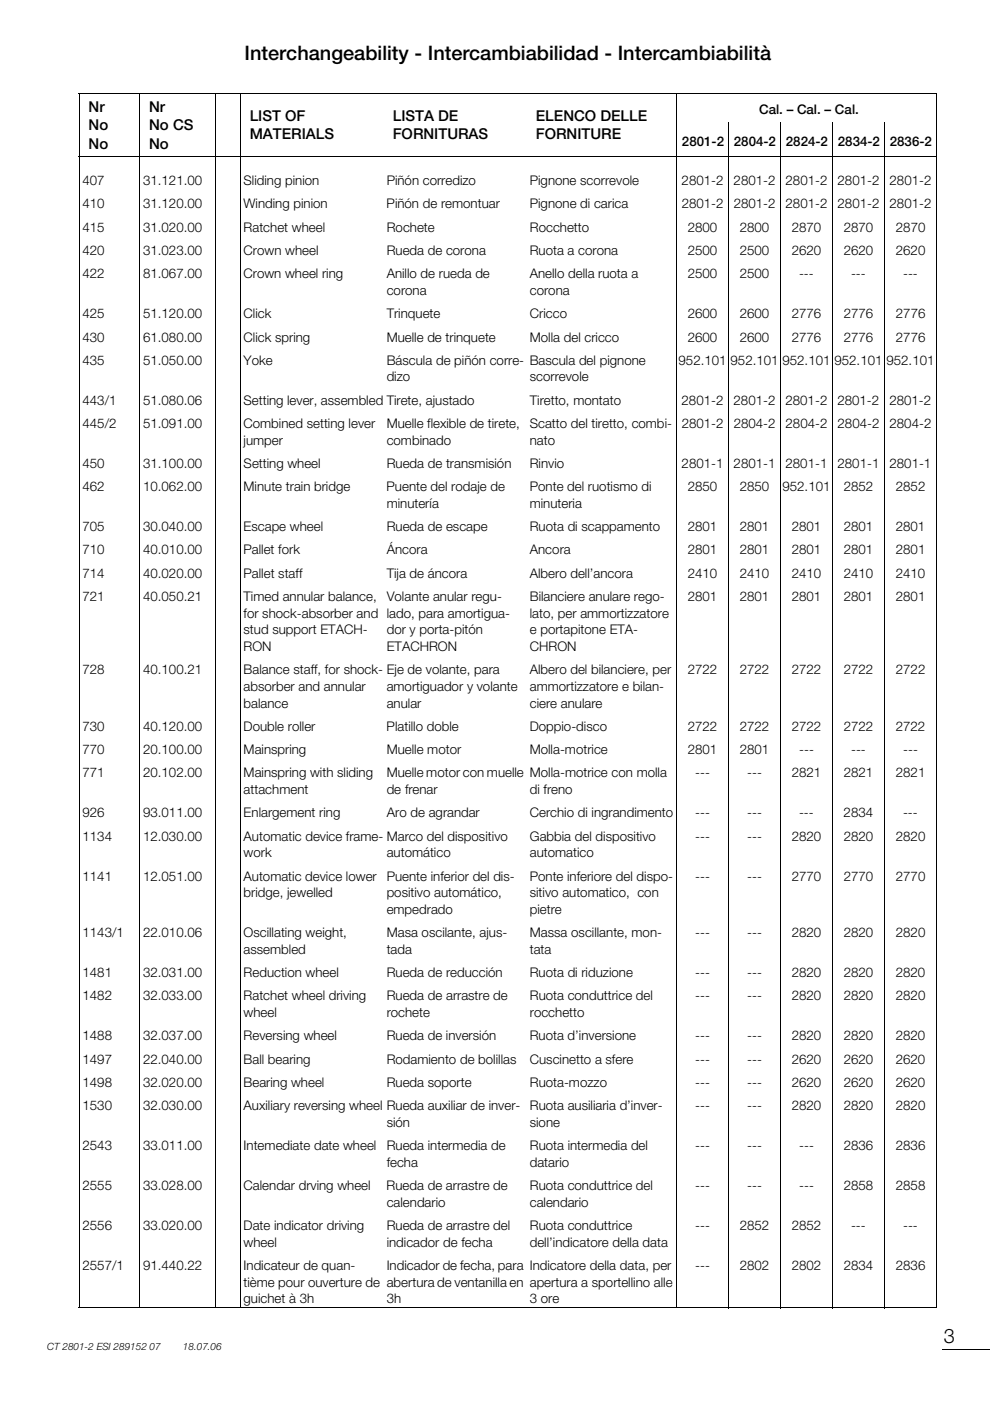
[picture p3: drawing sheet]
<svg xmlns="http://www.w3.org/2000/svg" width="210mm" height="297mm" viewBox="0 0 210 297" stroke-linecap="round" stroke-linejoin="round" font-family="sans-serif">
<defs><g id="words">
<g font-size="4.2">
<text x="51.9" y="12.7">Interchangeability - Intercambiabilidad - Intercambiabilità</text>
<text x="200.2" y="284.8">3</text>
</g>
<g font-size="3.2">
<text x="18.8" y="23.7">Nr</text>
<text x="31.6" y="23.7">Nr</text>
<text x="18.8" y="27.6">No</text>
<text x="31.6" y="27.6">No CS</text>
<text x="53" y="25.7">LIST OF</text>
<text x="53" y="29.5">MATERIALS</text>
<text x="83.3" y="25.7">LISTA DE</text>
<text x="83.3" y="29.5">FORNITURAS</text>
<text x="113.7" y="25.7">ELENCO DELLE</text>
<text x="113.7" y="29.5">FORNITURE</text>
<text x="18.8" y="31.5">No</text>
<text x="31.6" y="31.5">No</text>
</g>
<g font-size="2.8">
<text x="161" y="24.2">Cal. – Cal. – Cal.</text>
<text x="144.7" y="30.9">2801-2</text>
<text x="155.7" y="30.9">2804-2</text>
<text x="166.7" y="30.9">2824-2</text>
<text x="177.7" y="30.9">2834-2</text>
<text x="188.7" y="30.9">2836-2</text>
<text x="17.5" y="39.2">407</text>
<text x="30.4" y="39.2">31.121.00</text>
<text x="51.7" y="39.2">Sliding pinion</text>
<text x="82" y="39.2">Piñón corredizo</text>
<text x="112.4" y="39.2">Pignone scorrevole</text>
<text x="144.6" y="39.2">2801-2</text>
<text x="155.6" y="39.2">2801-2</text>
<text x="166.6" y="39.2">2801-2</text>
<text x="177.7" y="39.2">2801-2</text>
<text x="188.7" y="39.2">2801-2</text>
<text x="17.5" y="44.2">410</text>
<text x="30.4" y="44.2">31.120.00</text>
<text x="51.7" y="44.2">Winding pinion</text>
<text x="82" y="44.2">Piñón de remontuar</text>
<text x="112.4" y="44.2">Pignone di carica</text>
<text x="144.6" y="44.2">2801-2</text>
<text x="155.6" y="44.2">2801-2</text>
<text x="166.6" y="44.2">2801-2</text>
<text x="177.7" y="44.2">2801-2</text>
<text x="188.7" y="44.2">2801-2</text>
<text x="17.5" y="49.1">415</text>
<text x="30.4" y="49.1">31.020.00</text>
<text x="51.7" y="49.1">Ratchet wheel</text>
<text x="82" y="49.1">Rochete</text>
<text x="112.4" y="49.1">Rocchetto</text>
<text x="145.9" y="49.1">2800</text>
<text x="156.9" y="49.1">2800</text>
<text x="167.9" y="49.1">2870</text>
<text x="179" y="49.1">2870</text>
<text x="190" y="49.1">2870</text>
<text x="17.5" y="54.1">420</text>
<text x="17.5" y="59">422</text>
<text x="30.4" y="59">81.067.00</text>
<text x="30.4" y="54.1">31.023.00</text>
<text x="51.7" y="59">Crown wheel ring</text>
<text x="51.7" y="54.1">Crown wheel</text>
<text x="82" y="59">Anillo de rueda de</text>
<text x="82" y="54.1">Rueda de corona</text>
<text x="112.4" y="54.1">Ruota a corona</text>
<text x="112.4" y="59">Anello della ruota a</text>
<text x="145.9" y="54.1">2500</text>
<text x="145.9" y="59">2500</text>
<text x="156.9" y="59">2500</text>
<text x="156.9" y="54.1">2500</text>
<text x="167.9" y="54.1">2620</text>
<text x="169.5" y="59">---</text>
<text x="179" y="54.1">2620</text>
<text x="180.5" y="59">---</text>
<text x="190" y="54.1">2620</text>
<text x="191.5" y="59">---</text>
<text x="82" y="62.5">corona</text>
<text x="112.4" y="62.5">corona</text>
<text x="17.5" y="67.5">425</text>
<text x="30.4" y="67.5">51.120.00</text>
<text x="51.7" y="67.5">Click</text>
<text x="82" y="67.5">Trinquete</text>
<text x="112.4" y="67.5">Cricco</text>
<text x="145.9" y="67.5">2600</text>
<text x="156.9" y="67.5">2600</text>
<text x="167.9" y="67.5">2776</text>
<text x="179" y="67.5">2776</text>
<text x="190" y="67.5">2776</text>
<text x="17.5" y="72.4">430</text>
<text x="17.5" y="77.3">435</text>
<text x="30.4" y="72.4">61.080.00</text>
<text x="30.4" y="77.3">51.050.00</text>
<text x="51.7" y="72.4">Click spring</text>
<text x="51.7" y="77.3">Yoke</text>
<text x="82" y="72.4">Muelle de trinquete</text>
<text x="82" y="77.3">Báscula de piñón corre- Bascula del pignone</text>
<text x="112.4" y="72.4">Molla del cricco</text>
<text x="143.9" y="77.3">952.101 952.101 952.101 952.101 952.101</text>
<text x="145.9" y="72.4">2600</text>
<text x="156.9" y="72.4">2600</text>
<text x="167.9" y="72.4">2776</text>
<text x="179" y="72.4">2776</text>
<text x="190" y="72.4">2776</text>
<text x="82" y="80.9">dizo</text>
<text x="112.4" y="80.9">scorrevole</text>
<text x="17.5" y="85.8">443/1</text>
<text x="30.3" y="85.8">51.080.06</text>
<text x="51.7" y="85.8">Setting lever, assembled Tirete, ajustado</text>
<text x="112.4" y="85.8">Tiretto, montato</text>
<text x="144.6" y="85.8">2801-2</text>
<text x="155.6" y="85.8">2801-2</text>
<text x="166.6" y="85.8">2801-2</text>
<text x="177.6" y="85.8">2801-2</text>
<text x="188.7" y="85.8">2801-2</text>
<text x="17.5" y="90.8">445/2</text>
<text x="30.3" y="90.8">51.091.00</text>
<text x="51.7" y="90.8">Combined setting lever</text>
<text x="51.7" y="94.3">jumper</text>
<text x="82" y="90.8">Muelle flexible de tirete,</text>
<text x="82" y="94.3">combinado</text>
<text x="112.4" y="90.8">Scatto del tiretto, combi-</text>
<text x="112.4" y="94.3">nato</text>
<text x="144.6" y="90.8">2801-2</text>
<text x="155.6" y="90.8">2804-2</text>
<text x="166.6" y="90.8">2804-2</text>
<text x="177.7" y="90.8">2804-2</text>
<text x="188.7" y="90.8">2804-2</text>
<text x="17.5" y="99.2">450</text>
<text x="30.4" y="99.2">31.100.00</text>
<text x="51.7" y="99.2">Setting wheel</text>
<text x="82" y="99.2">Rueda de transmisión</text>
<text x="112.4" y="99.2">Rinvio</text>
<text x="144.6" y="99.2">2801-1</text>
<text x="155.6" y="99.2">2801-1</text>
<text x="166.6" y="99.2">2801-1</text>
<text x="177.6" y="99.2">2801-1</text>
<text x="188.7" y="99.2">2801-1</text>
<text x="17.5" y="104.2">462</text>
<text x="30.4" y="104.2">10.062.00</text>
<text x="51.7" y="104.2">Minute train bridge</text>
<text x="82" y="104.2">Puente del rodaje de</text>
<text x="82" y="107.7">minutería</text>
<text x="112.4" y="104.2">Ponte del ruotismo di</text>
<text x="112.4" y="107.7">minuteria</text>
<text x="145.9" y="104.2">2850</text>
<text x="156.9" y="104.2">2850</text>
<text x="166" y="104.2">952.101</text>
<text x="179" y="104.2">2852</text>
<text x="190" y="104.2">2852</text>
<text x="17.5" y="112.6">705</text>
<text x="30.4" y="112.6">30.040.00</text>
<text x="51.7" y="112.6">Escape wheel</text>
<text x="82" y="112.6">Rueda de escape</text>
<text x="112.4" y="112.6">Ruota di scappamento</text>
<text x="145.9" y="112.6">2801</text>
<text x="156.9" y="112.6">2801</text>
<text x="167.9" y="112.6">2801</text>
<text x="178.9" y="112.6">2801</text>
<text x="190" y="112.6">2801</text>
<text x="17.5" y="117.6">710</text>
<text x="30.4" y="117.6">40.010.00</text>
<text x="51.7" y="117.6">Pallet fork</text>
<text x="82" y="117.6">Áncora</text>
<text x="112.4" y="117.6">Ancora</text>
<text x="145.9" y="117.6">2801</text>
<text x="156.9" y="117.6">2801</text>
<text x="167.9" y="117.6">2801</text>
<text x="179" y="117.6">2801</text>
<text x="190" y="117.6">2801</text>
<text x="17.5" y="122.5">714</text>
<text x="30.4" y="122.5">40.020.00</text>
<text x="51.7" y="122.5">Pallet staff</text>
<text x="82" y="122.5">Tija de áncora</text>
<text x="112.4" y="122.5">Albero dell’ancora</text>
<text x="145.9" y="122.5">2410</text>
<text x="156.9" y="122.5">2410</text>
<text x="167.9" y="122.5">2410</text>
<text x="179" y="122.5">2410</text>
<text x="190" y="122.5">2410</text>
<text x="17.5" y="127.4">721</text>
<text x="30.4" y="127.4">40.050.21</text>
<text x="51.7" y="127.4">Timed annular balance,</text>
<text x="51.7" y="131">for shock-absorber and lado, para amortigua-</text>
<text x="82" y="127.4">Volante anular regu-</text>
<text x="112.4" y="127.4">Bilanciere anulare rego-</text>
<text x="112.4" y="131">lato, per ammortizzatore</text>
<text x="145.9" y="127.4">2801</text>
<text x="156.9" y="127.4">2801</text>
<text x="167.9" y="127.4">2801</text>
<text x="179" y="127.4">2801</text>
<text x="190" y="127.4">2801</text>
<text x="51.7" y="134.5">stud support ETACH-</text>
<text x="82" y="134.5">dor y porta-pitón</text>
<text x="112.4" y="134.5">e portapitone ETA-</text>
<text x="17.5" y="143">728</text>
<text x="30.4" y="143">40.100.21</text>
<text x="51.7" y="138">RON</text>
<text x="51.7" y="143">Balance staff, for shock- Eje de volante, para</text>
<text x="82" y="138">ETACHRON</text>
<text x="112.4" y="138">CHRON</text>
<text x="112.4" y="143">Albero del bilanciere, per</text>
<text x="145.9" y="143">2722</text>
<text x="156.9" y="143">2722</text>
<text x="167.9" y="143">2722</text>
<text x="179" y="143">2722</text>
<text x="190" y="143">2722</text>
<text x="51.7" y="146.5">absorber and annular</text>
<text x="82" y="146.5">amortiguador y volante</text>
<text x="112.4" y="146.5">ammortizzatore e bilan-</text>
<text x="17.5" y="155">730</text>
<text x="30.4" y="155">40.120.00</text>
<text x="51.7" y="150">balance</text>
<text x="51.7" y="155">Double roller</text>
<text x="82" y="155">Platillo doble</text>
<text x="82" y="150">anular</text>
<text x="112.4" y="155">Doppio-disco</text>
<text x="112.4" y="150">ciere anulare</text>
<text x="145.9" y="155">2722</text>
<text x="156.9" y="155">2722</text>
<text x="167.9" y="155">2722</text>
<text x="179" y="155">2722</text>
<text x="190" y="155">2722</text>
<text x="17.5" y="159.9">770</text>
<text x="30.4" y="159.9">20.100.00</text>
<text x="51.7" y="159.9">Mainspring</text>
<text x="82" y="159.9">Muelle motor</text>
<text x="112.4" y="159.9">Molla-motrice</text>
<text x="145.9" y="159.9">2801</text>
<text x="156.9" y="159.9">2801</text>
<text x="169.5" y="159.9">---</text>
<text x="180.5" y="159.9">---</text>
<text x="191.6" y="159.9">---</text>
<text x="17.5" y="164.8">771</text>
<text x="30.4" y="164.8">20.102.00</text>
<text x="51.7" y="164.8">Mainspring with sliding</text>
<text x="82" y="164.8">Muelle motor con muelle Molla-motrice con molla</text>
<text x="147.5" y="164.8">---</text>
<text x="158.5" y="164.8">---</text>
<text x="167.9" y="164.8">2821</text>
<text x="179" y="164.8">2821</text>
<text x="190" y="164.8">2821</text>
<text x="17.5" y="173.3">926</text>
<text x="30.4" y="173.3">93.011.00</text>
<text x="51.7" y="168.4">attachment</text>
<text x="51.7" y="173.3">Enlargement ring</text>
<text x="82" y="168.4">de frenar</text>
<text x="82" y="173.3">Aro de agrandar</text>
<text x="112.4" y="168.4">di freno</text>
<text x="112.4" y="173.3">Cerchio di ingrandimento</text>
<text x="147.4" y="173.3">---</text>
<text x="158.5" y="173.3">---</text>
<text x="169.5" y="173.3">---</text>
<text x="178.9" y="173.3">2834</text>
<text x="191.5" y="173.3">---</text>
<text x="17.5" y="178.2">1134</text>
<text x="30.4" y="178.2">12.030.00</text>
<text x="51.7" y="178.2">Automatic device frame- Marco del dispositivo</text>
<text x="112.4" y="178.2">Gabbia del dispositivo</text>
<text x="147.5" y="178.2">---</text>
<text x="158.5" y="178.2">---</text>
<text x="167.9" y="178.2">2820</text>
<text x="179" y="178.2">2820</text>
<text x="190" y="178.2">2820</text>
<text x="51.7" y="181.8">work</text>
<text x="82" y="181.8">automático</text>
<text x="112.4" y="181.8">automatico</text>
<text x="17.5" y="186.7">1141</text>
<text x="30.4" y="186.7">12.051.00</text>
<text x="51.7" y="186.7">Automatic device lower</text>
<text x="51.7" y="190.2">bridge, jewelled</text>
<text x="82" y="186.7">Puente inferior del dis-</text>
<text x="82" y="190.2">positivo automático,</text>
<text x="112.4" y="186.7">Ponte inferiore del dispo-</text>
<text x="112.4" y="190.2">sitivo automatico, con</text>
<text x="147.5" y="186.7">---</text>
<text x="158.5" y="186.7">---</text>
<text x="167.9" y="186.7">2770</text>
<text x="179" y="186.7">2770</text>
<text x="190" y="186.7">2770</text>
<text x="82" y="193.8">empedrado</text>
<text x="112.4" y="193.8">pietre</text>
<text x="17.5" y="198.7">1143/1</text>
<text x="30.3" y="198.7">22.010.06</text>
<text x="51.7" y="198.7">Oscillating weight,</text>
<text x="51.7" y="202.2">assembled</text>
<text x="82" y="198.7">Masa oscilante, ajus-</text>
<text x="82" y="202.2">tada</text>
<text x="112.4" y="198.7">Massa oscillante, mon-</text>
<text x="112.4" y="202.2">tata</text>
<text x="147.5" y="198.7">---</text>
<text x="158.5" y="198.7">---</text>
<text x="167.9" y="198.7">2820</text>
<text x="179" y="198.7">2820</text>
<text x="190" y="198.7">2820</text>
<text x="17.5" y="207.2">1481</text>
<text x="30.4" y="207.2">32.031.00</text>
<text x="51.7" y="207.2">Reduction wheel</text>
<text x="82" y="207.2">Rueda de reducción</text>
<text x="112.4" y="207.2">Ruota di riduzione</text>
<text x="147.4" y="207.2">---</text>
<text x="158.5" y="207.2">---</text>
<text x="167.9" y="207.2">2820</text>
<text x="179" y="207.2">2820</text>
<text x="190" y="207.2">2820</text>
<text x="17.5" y="212.1">1482</text>
<text x="30.4" y="212.1">32.033.00</text>
<text x="51.7" y="215.6">wheel</text>
<text x="51.7" y="212.1">Ratchet wheel driving</text>
<text x="82" y="212.1">Rueda de arrastre de</text>
<text x="82" y="215.6">rochete</text>
<text x="112.4" y="212.1">Ruota conduttrice del</text>
<text x="112.4" y="215.6">rocchetto</text>
<text x="147.5" y="212.1">---</text>
<text x="158.5" y="212.1">---</text>
<text x="167.9" y="212.1">2820</text>
<text x="179" y="212.1">2820</text>
<text x="190" y="212.1">2820</text>
<text x="17.5" y="220.6">1488</text>
<text x="30.4" y="220.6">32.037.00</text>
<text x="51.7" y="220.6">Reversing wheel</text>
<text x="82" y="220.6">Rueda de inversión</text>
<text x="112.3" y="220.6">Ruota d’inversione</text>
<text x="147.5" y="220.6">---</text>
<text x="158.5" y="220.6">---</text>
<text x="167.9" y="220.6">2820</text>
<text x="179" y="220.6">2820</text>
<text x="190" y="220.6">2820</text>
<text x="17.5" y="225.5">1497</text>
<text x="30.4" y="225.5">22.040.00</text>
<text x="51.7" y="225.5">Ball bearing</text>
<text x="82" y="225.5">Rodamiento de bolillas</text>
<text x="112.4" y="225.5">Cuscinetto a sfere</text>
<text x="147.4" y="225.5">---</text>
<text x="158.5" y="225.5">---</text>
<text x="167.9" y="225.5">2620</text>
<text x="179" y="225.5">2620</text>
<text x="190" y="225.5">2620</text>
<text x="17.5" y="230.5">1498</text>
<text x="30.4" y="230.5">32.020.00</text>
<text x="51.7" y="230.5">Bearing wheel</text>
<text x="82" y="230.5">Rueda soporte</text>
<text x="112.4" y="230.5">Ruota-mozzo</text>
<text x="147.5" y="230.5">---</text>
<text x="158.5" y="230.5">---</text>
<text x="167.9" y="230.5">2620</text>
<text x="179" y="230.5">2620</text>
<text x="190" y="230.5">2620</text>
<text x="17.5" y="235.4">1530</text>
<text x="30.4" y="235.4">32.030.00</text>
<text x="51.7" y="235.4">Auxiliary reversing wheel Rueda auxiliar de inver-</text>
<text x="82" y="238.9">sión</text>
<text x="112.4" y="235.4">Ruota ausiliaria d’inver-</text>
<text x="112.4" y="238.9">sione</text>
<text x="147.5" y="235.4">---</text>
<text x="158.5" y="235.4">---</text>
<text x="167.9" y="235.4">2820</text>
<text x="179" y="235.4">2820</text>
<text x="190" y="235.4">2820</text>
<text x="17.5" y="243.9">2543</text>
<text x="30.4" y="243.9">33.011.00</text>
<text x="51.7" y="243.9">Intemediate date wheel</text>
<text x="82" y="243.9">Rueda intermedia de</text>
<text x="112.4" y="243.9">Ruota intermedia del</text>
<text x="147.5" y="243.9">---</text>
<text x="158.5" y="243.9">---</text>
<text x="169.5" y="243.9">---</text>
<text x="179" y="243.9">2836</text>
<text x="190" y="243.9">2836</text>
<text x="82" y="247.4">fecha</text>
<text x="112.4" y="247.4">datario</text>
<text x="17.5" y="252.3">2555</text>
<text x="30.4" y="252.3">33.028.00</text>
<text x="51.7" y="252.3">Calendar drving wheel</text>
<text x="82" y="252.3">Rueda de arrastre de</text>
<text x="82" y="255.9">calendario</text>
<text x="112.4" y="252.3">Ruota conduttrice del</text>
<text x="112.4" y="255.9">calendario</text>
<text x="147.5" y="252.3">---</text>
<text x="158.5" y="252.3">---</text>
<text x="169.5" y="252.3">---</text>
<text x="179" y="252.3">2858</text>
<text x="190" y="252.3">2858</text>
<text x="17.5" y="260.8">2556</text>
<text x="30.4" y="260.8">33.020.00</text>
<text x="51.7" y="260.8">Date indicator driving</text>
<text x="82" y="260.8">Rueda de arrastre del</text>
<text x="112.4" y="260.8">Ruota conduttrice</text>
<text x="147.5" y="260.8">---</text>
<text x="156.9" y="260.8">2852</text>
<text x="167.9" y="260.8">2852</text>
<text x="180.5" y="260.8">---</text>
<text x="191.5" y="260.8">---</text>
<text x="17.5" y="269.3">2557/1</text>
<text x="30.3" y="269.3">91.440.22</text>
<text x="51.7" y="269.3">Indicateur de quan-</text>
<text x="51.7" y="264.3">wheel</text>
<text x="82" y="264.3">indicador de fecha</text>
<text x="82" y="269.3">Indicador de fecha, para Indicatore della data, per</text>
<text x="112.4" y="264.3">dell’indicatore della data</text>
<text x="147.5" y="269.3">---</text>
<text x="156.9" y="269.3">2802</text>
<text x="167.9" y="269.3">2802</text>
<text x="179" y="269.3">2834</text>
<text x="190" y="269.3">2836</text>
<text x="51.7" y="272.8">tième pour ouverture de abertura de ventanilla en apertura a sportellino alle</text>
<text x="51.7" y="276.3">guichet à 3h</text>
<text x="82" y="276.3">3h</text>
<text x="112.4" y="276.3">3 ore</text>
</g>
<g font-size="2.1">
<text x="10" y="286.3">CT 2801-2 ESI 289152 07</text>
<text x="38.8" y="286.3">18.07.06</text>
</g>
</g></defs>
<path d="M199.9 285.9l.1 .2z" fill="#000"/>
<g fill="none" stroke="#000" stroke-width=".21">
<path d="M16.7 19.9h182M16.8 19.9v257.3M29.6 19.8v257.5M45.6 19.8v257.5M51 19.8v257.5M143.5 19.8v257.5M198.6 19.9v257.3M16.7 33.3h182M154.5 25.8v251.5M165.6 25.8v251.5M176.6 25.8v251.5M187.6 25.8v251.5"/>
<path d="M16.7 277.3h182M200 286h9.9"/>
</g>
<use href="#words"/>
</svg>
